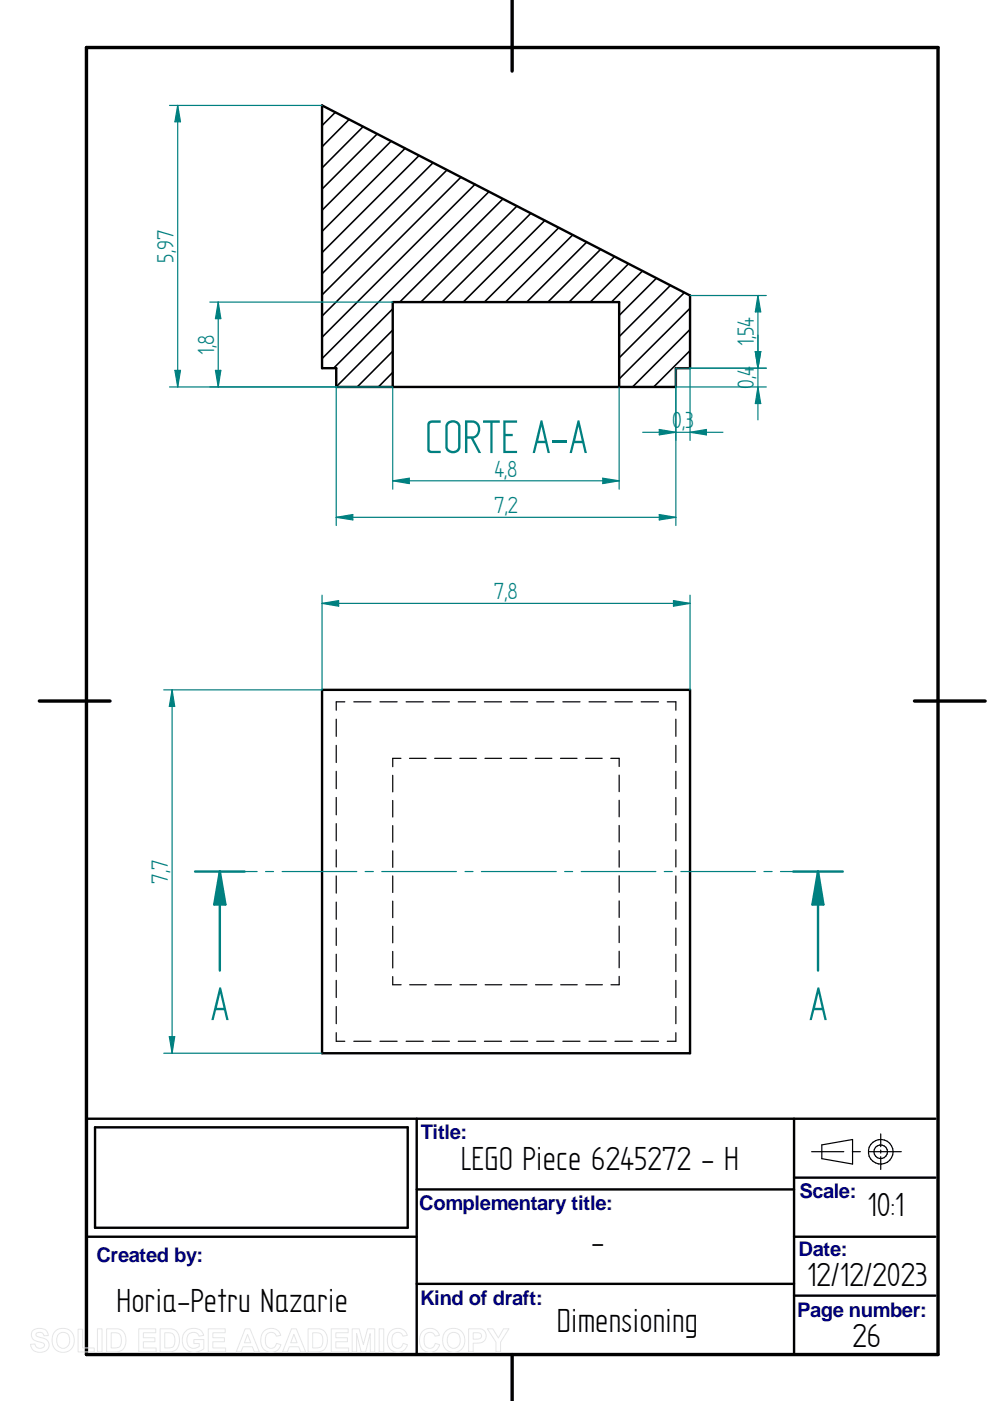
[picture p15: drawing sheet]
<svg xmlns="http://www.w3.org/2000/svg" width="210mm" height="297mm" viewBox="0 0 210 297" stroke-linecap="round" stroke-linejoin="round" font-family="sans-serif">
<defs><g id="words">
<g font-size="11.3" fill="#008080">
<text x="90.1" y="96.1">CORTE A-A</text>
<text x="44.7" y="216.3">A</text>
<text x="171.5" y="216.3">A</text>
</g>
<g font-size="8">
<text x="97.7" y="248.2">LEGO Piece 6245272 - H</text>
<text x="183.9" y="257.8">10:1</text>
<text x="125.3" y="265.7">-</text>
<text x="171.1" y="272.8">12/12/2023</text>
<text x="24.7" y="278.2">Horia-Petru Nazarie</text>
<text x="118.1" y="282.4">Dimensioning</text>
<text x="180.8" y="285.5">26</text>
</g>
<g font-size="5.6" fill="#008080">
<text x="36.8" y="55.7" transform="rotate(-90 36.8 55.7)">5,97</text>
<text x="45.4" y="75.2" transform="rotate(-90 45.4 75.2)">1,8</text>
<text x="159.9" y="73.4" transform="rotate(-90 159.9 73.4)">1,54</text>
<text x="159.9" y="82.4" transform="rotate(-90 159.9 82.4)">0,4</text>
<text x="142.5" y="90.8">0,3</text>
<text x="104.8" y="101.1">4,8</text>
<text x="104.8" y="108.8">7,2</text>
<text x="104.7" y="127">7,8</text>
<text x="35.6" y="187.3" transform="rotate(-90 35.6 187.3)">7,7</text>
</g>
<g font-size="4.3" fill="#000080">
<text x="89.2" y="241.5">Title:</text>
<text x="88.9" y="256.6">Complementary title:</text>
<text x="169.5" y="254">Scale:</text>
<text x="20.4" y="267.6">Created by:</text>
<text x="169.3" y="266.2">Date:</text>
<text x="89.1" y="276.6">Kind of draft:</text>
<text x="169" y="279.2">Page number:</text>
</g>
</g></defs>
<path d="M18.3 10.1h180.6v277.1h-180.6zM108.6 .1v15M8.3 148.6h15M193.9 148.6h15M108.6 287.2v9.9" fill="none" stroke="#000" stroke-width=".72"/>
<path d="M68.3 146.3h78v77h-78zM20.2 239h66.2v21.3h-66.2zM88.3 237.2v50M168.4 237.2v50M198.3 237.2h-180v50M88.3 252.2h80.1M168.4 249.7h29.9M18.3 262.2h70M88.3 272.2h80.1M168.4 262.2h29.9M168.4 274.7h29.9" fill="none" stroke="#000" stroke-width=".51"/>
<g fill="none" stroke="#000" stroke-width=".25">
<path d="M71.3 152.5v3.6M71.3 158v3.7M73.1 148.8h-1.8v1.8M75 148.8h3.7M80.6 148.8h3.6M86.1 148.8h3.6M91.7 148.8h3.6M97.2 148.8h3.6M102.7 148.8h3.6M108.2 148.8h3.7M113.8 148.8h3.6M119.3 148.8h3.7"/>
<path d="M124.9 148.8h3.6M130.4 148.8h3.7M135.9 148.8h3.7M141.5 148.8h1.8v1.8M143.3 152.5v3.6M143.3 158v3.7M71.3 163.5v3.7M71.3 169.1v3.7M71.3 174.6v3.7M83.3 164.4v3.5M83.3 169.7v3.5M83.3 175v3.6"/>
<path d="M85 160.8h-1.7v1.8M86.8 160.8h3.5M92.2 160.8h3.5M97.5 160.8h3.5M102.8 160.8h3.5M108.2 160.8h3.5M113.5 160.8h3.5M118.8 160.8h3.5M124.2 160.8h3.5M129.5 160.8h1.8v1.7M131.3 164.3v3.6M131.3 169.7v3.5"/>
<path d="M131.3 175v3.5M143.3 163.5v3.7M143.3 169.1v3.7M143.3 174.6v3.7M71.3 180.2v3.6M71.3 185.7v3.7M71.3 191.3v3.6M71.3 196.8v3.6M83.3 180.4v3.5M83.3 185.7v3.5M83.3 191.1v3.5M83.3 196.4v3.5"/>
<path d="M131.3 180.3v3.6M131.3 185.7v3.5M131.3 191v3.5M131.3 196.3v3.6M143.3 180.2v3.6M143.3 185.7v3.7M143.3 191.3v3.6M143.3 196.8v3.6M71.3 202.3v3.7M71.3 207.9v3.6M71.3 213.4v3.6M71.3 218.9v1.9h1.8"/>
<path d="M83.3 207.1v1.7h1.7M83.3 201.7v3.5M86.9 208.8h3.5M92.2 208.8h3.5M97.5 208.8h3.5M102.9 208.8h3.5M108.2 208.8h3.5M113.5 208.8h3.6M118.9 208.8h3.5M124.2 208.8h3.5M131.3 201.7v3.5M131.3 207v1.8h-1.8"/>
<path d="M143.3 202.3v3.7M143.3 207.9v3.6M143.3 213.4v3.6M143.3 218.9v1.9h-1.8M75 220.8h3.7M80.6 220.8h3.6M86.1 220.8h3.6M91.7 220.8h3.6M97.2 220.8h3.6M102.7 220.8h3.6M108.2 220.8h3.7M113.8 220.8h3.6"/>
<path d="M119.3 220.8h3.7M124.9 220.8h3.6M130.4 220.8h3.7M135.9 220.8h3.7M172.1 244.2h6.8M174.2 242.7l6.6-1.1v5.2l-6.6-1.1zM180.7 244.2h1.7M184.2 244.2h6.9M186.7 240.4v2.7M186.7 243.8v.7M186.7 245.2v2.7"/>
<circle cx="186.7" cy="244.2" r="1.44"/>
<circle cx="186.7" cy="244.2" r="2.61"/>
</g>
<g fill="none" stroke="#008080" stroke-width=".25">
<path d="M46.6 184.8h7.9M56.3 184.8h1.7M59.8 184.8h15.8M77.4 184.8h1.8M80.9 184.8h15.9M98.6 184.8h1.7M102.1 184.8h15.8M119.7 184.8h1.7M123.2 184.8h15.9M140.8 184.8h1.7M144.4 184.8h15.8M162 184.8h1.7"/>
<path d="M165.5 184.8h7.9"/>
</g>
<path d="M51.9 184.8h-5.3v21M168.2 184.8h5.2" fill="none" stroke="#008080" stroke-width=".51"/>
<path d="M46.6 184.8l1.2 7h-2.4z" fill="#008080"/>
<path d="M46.6 184.8l1.2 7h-2.4zM173.4 184.8v21" fill="none" stroke="#008080" stroke-width=".51"/>
<path d="M173.4 184.8l1.2 7h-2.3z" fill="#008080"/>
<path d="M41.4 184.8h5.2M173.4 184.8h5.3M173.4 184.8l1.2 7h-2.3z" fill="none" stroke="#008080" stroke-width=".51"/>
<g fill="none" stroke="#000" stroke-width=".34">
<path d="M71.1 23.8l-2.8 2.8M74 25.3l-5.7 5.8M77 26.8l-8.7 8.8M80 28.4l-11.7 11.7M82.9 29.9l-14.6 14.7M85.9 31.5l-17.6 17.6M88.9 33l-20.6 20.6M91.8 34.5l-23.5 23.5M94.8 36l-26.5 26.5M97.7 37.5l-29.4 29.5M100.7 39.1l-32.4 32.4M103.7 40.6l-35.4 35.4"/>
<path d="M106.6 42.2l-21.8 21.9M109.6 43.7l-20.4 20.4M112.6 45.2l-18.9 18.9M115.5 46.7l-17.3 17.4M118.5 48.3l-15.8 15.8M121.5 49.8l-14.3 14.3M124.4 51.4l-12.7 12.7M127.3 52.9l-11.1 11.2M130.3 54.4l-9.7 9.7M133.3 55.9l-8.2 8.2M136.2 57.4l-6.6 6.7M139.2 59l-7.9 7.9"/>
<path d="M83.3 74.5l-7.6 7.5M83.3 79l-3.1 3M83.3 70l-12 12M83.3 65.5l-12.6 12.6M142.2 60.5l-10.9 10.9M145.1 62l-13.8 13.9M146.3 65.4l-15 14.9M146.3 69.8l-12.2 12.2M146.3 74.3l-7.7 7.7M143.3 81.8l-.2 .2"/>
</g>
<path d="M68.3 22.4l78 40.3v15.4h-3v3.9h-72v-3.9h-3zM83.3 82v-17.9h48v17.9" fill="none" stroke="#000" stroke-width=".51"/>
<path d="M35.9 22.4h32.4M37.1 78.5h1.2l-.6 3.5zM35.9 82h35.4" fill="none" stroke="#008080" stroke-width=".25"/>
<path d="M37.1 78.5h1.2l-.6 3.5z" fill="#008080"/>
<path d="M37.7 22.4l.6 3.4h-1.2z" fill="none" stroke="#008080" stroke-width=".25"/>
<path d="M37.7 22.4l.6 3.4h-1.2z" fill="#008080"/>
<path d="M37.7 22.4v59.6M44.5 64.1h38.8M45.7 78.5h1.1l-.5 3.5zM44.5 82h38.8" fill="none" stroke="#008080" stroke-width=".25"/>
<path d="M45.7 78.5h1.1l-.5 3.5z" fill="#008080"/>
<path d="M46.3 64.1l.5 3.5h-1.1z" fill="none" stroke="#008080" stroke-width=".25"/>
<path d="M46.3 64.1l.5 3.5h-1.1z" fill="#008080"/>
<path d="M46.3 64.1v17.9M143.3 78.1h19.2M160.1 74.5h1.2l-.6 3.6zM143.3 82h19.2" fill="none" stroke="#008080" stroke-width=".25"/>
<path d="M160.1 74.5h1.2l-.6 3.6z" fill="#008080"/>
<path d="M160.7 82l.6 3.6h-1.2z" fill="none" stroke="#008080" stroke-width=".25"/>
<path d="M160.7 82l.6 3.6h-1.2z" fill="#008080"/>
<path d="M146.3 62.7h16.2M146.3 78.1h16.2M160.7 71v18M160.7 62.7l.6 3.4h-1.2z" fill="none" stroke="#008080" stroke-width=".25"/>
<path d="M160.7 62.7l.6 3.4h-1.2z" fill="#008080"/>
<path d="M160.1 74.5h1.2l-.6 3.6z" fill="none" stroke="#008080" stroke-width=".25"/>
<path d="M160.1 74.5h1.2l-.6 3.6z" fill="#008080"/>
<path d="M143.3 78.1v15.3M146.3 78.1v15.3M160.7 62.7v15.4M146.3 91.7l3.5-.6v1.1z" fill="none" stroke="#008080" stroke-width=".25"/>
<path d="M146.3 91.7l3.5-.6v1.1z" fill="#008080"/>
<path d="M139.8 91.1l3.5 .6-3.5 .5z" fill="none" stroke="#008080" stroke-width=".25"/>
<path d="M139.8 91.1l3.5 .6-3.5 .5z" fill="#008080"/>
<path d="M136.3 91.7h17M68.3 126.2v20.1M68.3 127.9l3.5-.6v1.2zM146.3 126.2v20.1" fill="none" stroke="#008080" stroke-width=".25"/>
<path d="M68.3 127.9l3.5-.6v1.2z" fill="#008080"/>
<path d="M142.8 127.3l3.5 .6-3.5 .6z" fill="none" stroke="#008080" stroke-width=".25"/>
<path d="M142.8 127.3l3.5 .6-3.5 .6z" fill="#008080"/>
<path d="M68.3 127.9h78M34.7 146.3h33.6M35.9 219.8h1.1l-.5 3.5zM34.7 223.3h33.6" fill="none" stroke="#008080" stroke-width=".25"/>
<path d="M35.9 219.8h1.1l-.5 3.5z" fill="#008080"/>
<path d="M36.5 146.3l.5 3.5h-1.1z" fill="none" stroke="#008080" stroke-width=".25"/>
<path d="M36.5 146.3l.5 3.5h-1.1z" fill="#008080"/>
<path d="M83.3 82v21.7M131.3 82v21.7M83.3 101.9l3.5-.5v1.1zM36.5 146.3v77" fill="none" stroke="#008080" stroke-width=".25"/>
<path d="M83.3 101.9l3.5-.5v1.1z" fill="#008080"/>
<path d="M127.8 101.4l3.5 .5-3.5 .6z" fill="none" stroke="#008080" stroke-width=".25"/>
<path d="M127.8 101.4l3.5 .5-3.5 .6z" fill="#008080"/>
<path d="M71.3 82v29.4M143.3 82v29.4M71.3 109.7l3.5-.6v1.1zM83.3 101.9h48" fill="none" stroke="#008080" stroke-width=".25"/>
<path d="M71.3 109.7l3.5-.6v1.1z" fill="#008080"/>
<path d="M139.8 109.1l3.5 .6-3.5 .5z" fill="none" stroke="#008080" stroke-width=".25"/>
<path d="M139.8 109.1l3.5 .6-3.5 .5z" fill="#008080"/>
<path d="M71.3 109.7h72" fill="none" stroke="#008080" stroke-width=".25"/>
<g fill="none" stroke="#e6e6e6" stroke-width=".21">
<path d="M7 282.1a2.33 2.33 0 0 1 2.9 .2l.3 .9h-.9a.91 .91 0 0 0-.7-.7 .91 .91 0 0 0-1 .5l.1 .3 .5 .2a2.12 2.12 0 0 1 2.2 1.4 1.76 1.76 0 0 1-2.4 1.8l-.7-.2-.6-.7-.2-.8 .9-.1a1.05 1.05 0 0 0 .9 1 1.05 1.05 0 0 0 1.1-.7 1.7 1.7 0 0 0-1.6-.8 1.39 1.39 0 0 1-.8-2.3zM11.7 282.3a2.47 2.47 0 0 1 3.1-.2 2.47 2.47 0 0 1 .8 3 2.4 2.4 0 0 1-3 1.5 2.4 2.4 0 0 1-1.5-3.1zM12.4 282.9a1.39 1.39 0 0 1 1.7-.3 1.39 1.39 0 0 1 .7 1.5 1.41 1.41 0 0 1-1.4 1.8 1.41 1.41 0 0 1-1.4-1.8l.1-.7zM16.6 281.8h.9v4h2.5v.8h-3.4zM20.7 281.7h.9v4.9h-.9zM20.7 286.6h.1M22.6 281.7h1.8a2.2 2.2 0 0 1 2.3 2.8 2.05 2.05 0 0 1-2.3 2.1h-1.8zM23.6 282.6a1.8 1.8 0 0 1 1.9 .5 2.03 2.03 0 0 1-.4 2.6l-1.5 .1zM29.4 281.7h3.6v.9h-2.6v1h2.5v.9h-2.5v1.3h2.7v.8h-3.7zM34 281.7h1.7a2.2 2.2 0 0 1 2.3 2.8 2.05 2.05 0 0 1-2.2 2.1h-1.8zM34.9 282.6a1.8 1.8 0 0 1 2 .5 2.03 2.03 0 0 1-.5 2.6l-1.5 .1zM39.3 282.3a2.56 2.56 0 0 1 3.6 .2l.3 .6-1 .2a1.36 1.36 0 0 0-1.6-.7 1.36 1.36 0 0 0-1 1.5 1.55 1.55 0 0 0 .8 1.6 1.55 1.55 0 0 0 1.8-.2v-.6h-1.1v-.9h2.1v2a2.7 2.7 0 0 1-4.5-1.2 2.79 2.79 0 0 1 .6-2.5z"/>
<path d="M44.2 281.7h3.6v.9h-2.7v1h2.5v.9h-2.5v1.3h2.7v.8h-3.6zM52 281.7h1l2 4.9h-1.1l-.4-1.1h-2l-.4 1.1h-1zM52.5 282.9l.7 1.8h-1.4zM55.9 282.3a2.15 2.15 0 0 1 3.6 .8l-.9 .2a1.24 1.24 0 0 0-1.6-.7 1.24 1.24 0 0 0-.7 1.5 1.25 1.25 0 0 0 .5 1.6 1.25 1.25 0 0 0 1.6-.3l.2-.6 1 .3a2.19 2.19 0 0 1-2.6 1.6 2.19 2.19 0 0 1-1.7-2.5l.1-.9zM61.8 281.7h1l2 4.9h-1l-.5-1.1h-2l-.4 1.1h-1zM62.3 282.9l.7 1.8h-1.4zM65.3 281.7h1.8a2.2 2.2 0 0 1 2.3 2.8 2.05 2.05 0 0 1-2.3 2.1h-1.8zM66.3 282.6a1.8 1.8 0 0 1 1.9 .5 2.03 2.03 0 0 1-.4 2.6l-1.5 .1zM70.2 281.7h3.6v.9h-2.6v1h2.5v.9h-2.5v1.3h2.7v.8h-3.7zM74.7 281.7h1.5l.8 3.4 .9-3.4h1.6v4.9h-1v-3.9l-1 3.9h-.9l-1-3.9v3.9h-.9zM80.4 281.7h1v4.9h-1zM80.4 286.6h.1"/>
<path d="M82.7 282.3a2.15 2.15 0 0 1 3.7 .8l-1 .2a1.24 1.24 0 0 0-1.6-.7 1.24 1.24 0 0 0-.7 1.5 1.25 1.25 0 0 0 .5 1.6 1.25 1.25 0 0 0 1.6-.3l.3-.6 .9 .3a2.19 2.19 0 0 1-2.6 1.6 2.19 2.19 0 0 1-1.7-2.5l.1-.9zM89.5 282.3a2.15 2.15 0 0 1 3.7 .8l-1 .2a1.24 1.24 0 0 0-1.5-.7 1.24 1.24 0 0 0-.8 1.5 1.25 1.25 0 0 0 .5 1.6 1.25 1.25 0 0 0 1.6-.3l.3-.6 .9 .3a2.19 2.19 0 0 1-2.5 1.6 2.19 2.19 0 0 1-1.8-2.5l.1-.9zM94.5 282.3a2.47 2.47 0 0 1 3.1-.2 2.47 2.47 0 0 1 .8 3 2.4 2.4 0 0 1-3 1.5 2.4 2.4 0 0 1-1.5-3.1zM95.2 282.9a1.39 1.39 0 0 1 1.7-.3 1.39 1.39 0 0 1 .7 1.5 1.41 1.41 0 0 1-1.4 1.8 1.41 1.41 0 0 1-1.4-1.8l.1-.7zM99.4 281.7h1.5a1.58 1.58 0 0 1 2 .8 1.58 1.58 0 0 1-.6 2.1l-.8 .1-1.2 .1v1.8h-.9zM100.3 282.6h.5a.87 .87 0 0 1 1.3 .8l-.5 .4-1.3 .1zM103.3 281.7h1.2l1.2 2 1.1-2h1.1l-1.8 2.9v2h-.9v-2z"/>
</g>
<use href="#words"/>
</svg>
